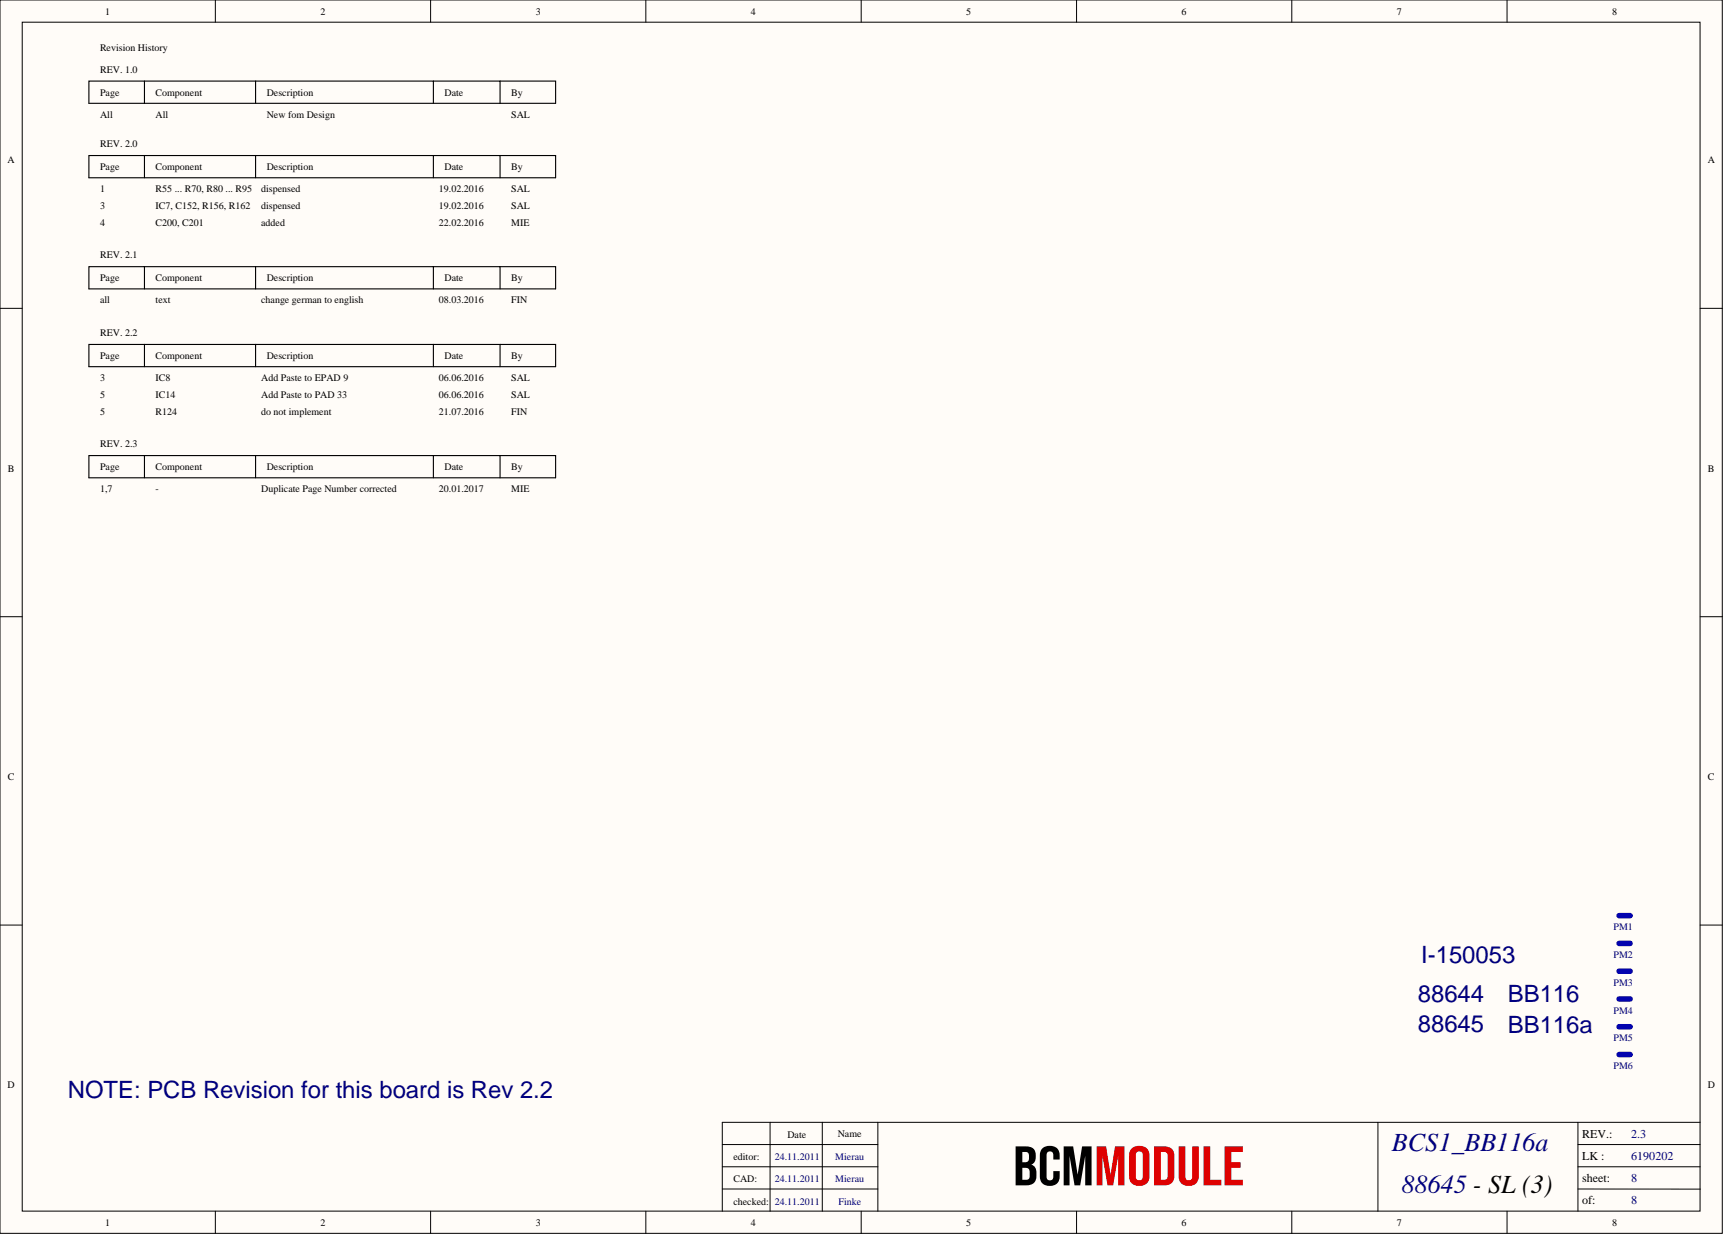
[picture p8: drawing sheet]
<svg xmlns="http://www.w3.org/2000/svg" width="393mm" height="282mm" viewBox="0 0 393 282" stroke-linecap="round" stroke-linejoin="round" font-family="sans-serif">
<defs><g id="words">
<text font-size="12.7" x="231.1" y="270.5">BCMMODULE</text>
<g font-size="6" fill="#000080">
<text x="317.6" y="262.7">BCS1_BB116a</text>
<text x="319.8" y="272.3">88645 - SL (3)</text>
</g>
<g font-size="5.5" fill="#000080">
<text x="324.3" y="219.7">I-150053</text>
<text x="323.5" y="228.6">88644</text>
<text x="344" y="228.6">BB116</text>
<text x="323.5" y="235.5">88645</text>
<text x="344" y="235.7">BB116a</text>
<text x="15.5" y="250.7">NOTE: PCB Revision for this board is Rev 2.2</text>
</g>
<g font-size="2.7">
<text x="361" y="259.6">REV.:</text>
<text x="361" y="269.8">sheet:</text>
<text x="361" y="264.7">LK :</text>
<text x="361" y="274.8">of:</text>
</g>
<g font-size="2.7" fill="#000080">
<text x="372.2" y="259.6">2.3</text>
<text x="372.2" y="269.8">8</text>
<text x="372.2" y="264.7">6190202</text>
<text x="372.2" y="274.8">8</text>
</g>
<g font-size="2.3">
<text x="24" y="3.3">1</text>
<text x="73.1" y="3.3">2</text>
<text x="122.2" y="3.3">3</text>
<text x="171.3" y="3.3">4</text>
<text x="220.5" y="3.3">5</text>
<text x="269.6" y="3.3">6</text>
<text x="318.7" y="3.3">7</text>
<text x="367.8" y="3.3">8</text>
<text x="22.8" y="11.7">Revision History</text>
<text x="22.8" y="16.8">REV. 1.0</text>
<text x="22.8" y="21.8">Page</text>
<text x="35.5" y="21.8">Component</text>
<text x="60.8" y="21.8">Description</text>
<text x="101.4" y="21.8">Date</text>
<text x="116.6" y="21.8">By</text>
<text x="22.8" y="26.9">All</text>
<text x="35.5" y="26.9">All</text>
<text x="60.8" y="26.9">New fom Design</text>
<text x="116.6" y="26.9">SAL</text>
<text x="22.8" y="33.5">REV. 2.0</text>
<text x="1.7" y="37.2">A</text>
<text x="22.8" y="38.8">Page</text>
<text x="35.5" y="38.8">Component</text>
<text x="60.8" y="38.8">Description</text>
<text x="101.4" y="38.8">Date</text>
<text x="116.6" y="38.8">By</text>
<text x="389.6" y="37.2">A</text>
<text x="22.8" y="43.9">1</text>
<text x="22.8" y="47.7">3</text>
<text x="35.5" y="43.9">R55 ... R70, R80 ... R95</text>
<text x="35.5" y="47.7">IC7, C152, R156, R162</text>
<text x="59.6" y="43.9">dispensed</text>
<text x="59.6" y="47.7">dispensed</text>
<text x="100.1" y="43.9">19.02.2016</text>
<text x="100.1" y="47.7">19.02.2016</text>
<text x="116.6" y="43.9">SAL</text>
<text x="116.6" y="47.7">SAL</text>
<text x="22.8" y="51.5">4</text>
<text x="35.5" y="51.5">C200, C201</text>
<text x="59.6" y="51.5">added</text>
<text x="100.1" y="51.5">22.02.2016</text>
<text x="116.6" y="51.5">MIE</text>
<text x="22.8" y="58.9">REV. 2.1</text>
<text x="22.8" y="64.2">Page</text>
<text x="35.5" y="64.2">Component</text>
<text x="60.8" y="64.2">Description</text>
<text x="101.4" y="64.2">Date</text>
<text x="116.6" y="64.2">By</text>
<text x="22.8" y="69.3">all</text>
<text x="35.5" y="69.3">text</text>
<text x="59.6" y="69.3">change german to english</text>
<text x="100.1" y="69.3">08.03.2016</text>
<text x="116.6" y="69.3">FIN</text>
<text x="22.8" y="76.6">REV. 2.2</text>
<text x="22.8" y="81.9">Page</text>
<text x="35.5" y="81.9">Component</text>
<text x="60.8" y="81.9">Description</text>
<text x="101.4" y="81.9">Date</text>
<text x="116.6" y="81.9">By</text>
<text x="22.8" y="87">3</text>
<text x="35.5" y="87">IC8</text>
<text x="59.6" y="87">Add Paste to EPAD 9</text>
<text x="100.1" y="87">06.06.2016</text>
<text x="116.6" y="87">SAL</text>
<text x="22.8" y="90.8">5</text>
<text x="22.8" y="94.6">5</text>
<text x="35.5" y="90.8">IC14</text>
<text x="35.5" y="94.6">R124</text>
<text x="59.6" y="90.8">Add Paste to PAD 33</text>
<text x="59.6" y="94.6">do not implement</text>
<text x="100.1" y="90.8">06.06.2016</text>
<text x="100.1" y="94.6">21.07.2016</text>
<text x="116.6" y="90.8">SAL</text>
<text x="116.6" y="94.6">FIN</text>
<text x="22.8" y="102">REV. 2.3</text>
<text x="1.8" y="107.6">B</text>
<text x="22.8" y="107.3">Page</text>
<text x="35.5" y="107.3">Component</text>
<text x="60.8" y="107.3">Description</text>
<text x="101.4" y="107.3">Date</text>
<text x="116.6" y="107.3">By</text>
<text x="389.7" y="107.6">B</text>
<text x="22.8" y="112.4">1,7</text>
<text x="35.5" y="112.4">-</text>
<text x="59.6" y="112.4">Duplicate Page Number corrected</text>
<text x="100.1" y="112.4">20.01.2017</text>
<text x="116.6" y="112.4">MIE</text>
<text x="1.8" y="178">C</text>
<text x="389.7" y="178">C</text>
<text x="1.7" y="248.4">D</text>
<text x="389.6" y="248.4">D</text>
<text x="179.7" y="259.7">Date</text>
<text x="191.1" y="259.5">Name</text>
<text x="167.3" y="264.8">editor:</text>
<text x="167.3" y="269.9">CAD:</text>
<text x="167.3" y="274.9">checked:</text>
<text x="24" y="279.8">1</text>
<text x="73.1" y="279.8">2</text>
<text x="122.2" y="279.8">3</text>
<text x="171.3" y="279.8">4</text>
<text x="220.5" y="279.8">5</text>
<text x="269.6" y="279.8">6</text>
<text x="318.7" y="279.8">7</text>
<text x="367.8" y="279.8">8</text>
</g>
<g font-size="2.3" fill="#000080">
<text x="368.1" y="212.3">PM1</text>
<text x="368.1" y="218.6">PM2</text>
<text x="368.1" y="225">PM3</text>
<text x="368.1" y="231.3">PM4</text>
<text x="368.1" y="237.7">PM5</text>
<text x="368.1" y="244">PM6</text>
<text x="176.8" y="264.8">24.11.2011</text>
<text x="176.8" y="269.9">24.11.2011</text>
<text x="190.6" y="264.8">Mierau</text>
<text x="190.6" y="269.9">Mierau</text>
<text x="176.8" y="274.9">24.11.2011</text>
<text x="191.3" y="274.9">Finke</text>
</g>
</g></defs>
<g fill="#fffcf8" stroke="#000" stroke-width=".23">
<path d="M0 0h393v281.5h-393z"/>
<path d="M5.1 5.1h382.8v271.3h-382.8z"/>
</g>
<g fill="none" stroke="#000" stroke-width=".23">
<path d="M49.1 0v5.1M98.2 0v5.1M147.4 0v5.1M196.5 0v5.1M245.6 0v5.1M294.7 0v5.1M343.8 0v5.1M0 70.4h5.1M387.9 70.4h5.1M0 140.8h5.1M387.9 140.8h5.1M0 211.1h5.1"/>
<path d="M387.9 211.1h5.1M175.7 256.2v20.2M187.6 256.2v20.2M200.3 256.2v20.2M314.4 256.2v20.2M360 256.2v20.2M387.9 256.2h-223.1v20.2M49.1 276.4v5.1M98.2 276.4v5.1M147.4 276.4v5.1M164.8 271.4h35.5M164.8 261.2h35.5"/>
<path d="M164.8 266.3h35.5M196.5 276.4v5.1M245.6 276.4v5.1M294.7 276.4v5.1M343.8 276.4v5.1M360 271.4h28M360 261.2h27.9M360 266.3h27.9"/>
</g>
<path d="M369.4 209h2.5M369.4 215.3h2.5M369.4 221.7h2.5M369.4 228h2.5M369.4 234.3h2.5M369.4 240.7h2.5" fill="none" stroke="#00f" stroke-width="1.3"/>
<g fill="none" stroke="#000" stroke-width=".25">
<path d="M33 18.5h25.3v5.1M58.3 18.5h40.6v5.1M98.9 18.5h15.2v5.1M114.1 18.5h12.7v5.1h-106.5v-5.1h12.7v5.1M33 35.5h25.3v5.1M58.3 35.5h40.6v5.1M98.9 35.5h15.2v5.1M114.1 35.5h12.7v5.1h-106.5v-5.1h12.7v5.1M33 60.9h25.3v5M33 78.6h25.3v5.1M58.3 60.9h40.6v5M58.3 78.6h40.6v5.1"/>
<path d="M98.9 60.9h15.2v5M98.9 78.6h15.2v5.1M114.1 60.9h12.7v5h-106.5v-5h12.7v5M114.1 78.6h12.7v5.1h-106.5v-5.1h12.7v5.1M33 104h25.3v5.1M58.3 104h40.6v5.1M98.9 104h15.2v5.1M114.1 104h12.7v5.1h-106.5v-5.1h12.7v5.1"/>
</g>
<use href="#words"/>
</svg>
